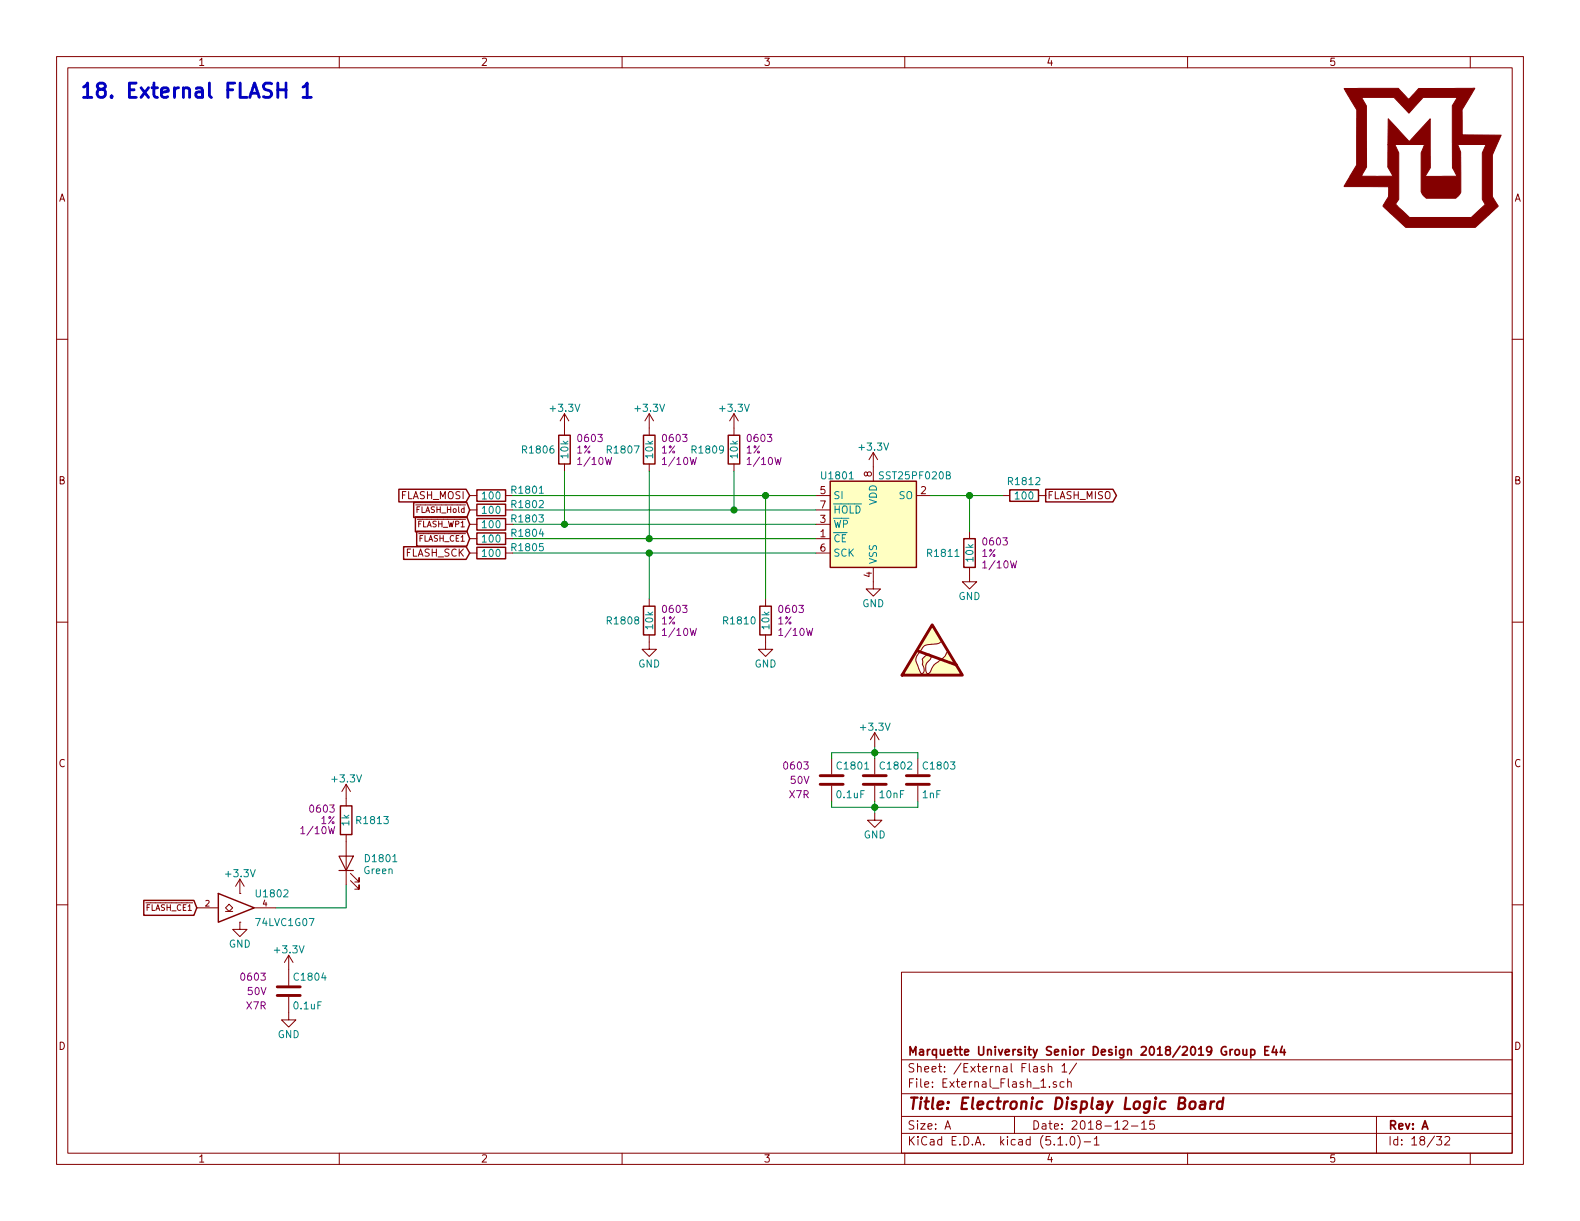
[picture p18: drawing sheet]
EESchema Schematic File Version 4
LIBS:LED_Display_Controller-cache
EELAYER 29 0
EELAYER END
$Descr A 11000 8500
encoding utf-8
Sheet 18 32
Title "Electronic Display Logic Board"
Date "2018-12-15"
Rev "A"
Comp "Marquette University Senior Design 2018/2019 Group E44"
Comment1 ""
Comment2 ""
Comment3 ""
Comment4 ""
$EndDescr
$Comp
L LED_Display_Local_Library:SST25PF020B U1801
U 1 1
P 6080 3650
F 0 "U1801" H 5830 3990 50  0000 C CNN
F 1 "SST25PF020B" H 6110 3990 50  0000 L CNN
F 2 "Housings_SOIC:SOIC-8_3.9x4.9mm_Pitch1.27mm" H 6080 3150 50  0001 C CIN
F 3 "http://ww1.microchip.com/downloads/en/DeviceDoc/20005135B.pdf" H 6080 3650 50  0001 C CNN
F 4 "SST25PF020B-80-4C-SAE-TCT-ND" H 6030 4190 40  0001 C CNN "Digi-Key PN"
	1    6080 3650
	1    0    0    -1  
$EndComp
$Comp
L power:GND #PWR01807
U 1 1
P 6080 4050
F 0 "#PWR01807" H 6080 3800 50  0001 C CNN
F 1 "GND" H 6080 3900 50  0000 C CNN
F 2 "" H 6080 4050 50  0001 C CNN
F 3 "" H 6080 4050 50  0001 C CNN
	1    6080 4050
	1    0    0    -1  
$EndComp
$Comp
L LED_Display_Local_Library:R_Custom R1810
U 1 1
P 5330 4320
F 0 "R1810" H 5270 4320 50  0000 R CNN
F 1 "10k" V 5330 4320 50  0000 C CNN
F 2 "Resistors_SMD:R_0603" H 5330 4320 50  0001 C CNN
F 3 "" H 5330 4320 50  0001 C CNN
F 4 "0603" H 5410 4400 50  0000 L CNN "display_footprint"
F 5 "1%" H 5410 4320 50  0000 L CNN "Tolerance"
F 6 "1/10W" H 5410 4240 50  0000 L CNN "Wattage"
F 7 "RMCF0603FT10K0CT-ND" H 5630 4720 60  0001 C CNN "Digi-Key PN"
	1    5330 4320
	1    0    0    -1  
$EndComp
$Comp
L LED_Display_Local_Library:R_Custom R1808
U 1 1
P 4520 4320
F 0 "R1808" H 4460 4320 50  0000 R CNN
F 1 "10k" V 4520 4320 50  0000 C CNN
F 2 "Resistors_SMD:R_0603" H 4520 4320 50  0001 C CNN
F 3 "" H 4520 4320 50  0001 C CNN
F 4 "0603" H 4600 4400 50  0000 L CNN "display_footprint"
F 5 "1%" H 4600 4320 50  0000 L CNN "Tolerance"
F 6 "1/10W" H 4600 4240 50  0000 L CNN "Wattage"
F 7 "RMCF0603FT10K0CT-ND" H 4820 4720 60  0001 C CNN "Digi-Key PN"
	1    4520 4320
	1    0    0    -1  
$EndComp
$Comp
L LED_Display_Local_Library:R_Custom R1809
U 1 1
P 5110 3130
F 0 "R1809" H 5050 3130 50  0000 R CNN
F 1 "10k" V 5110 3130 50  0000 C CNN
F 2 "Resistors_SMD:R_0603" H 5110 3130 50  0001 C CNN
F 3 "" H 5110 3130 50  0001 C CNN
F 4 "0603" H 5190 3210 50  0000 L CNN "display_footprint"
F 5 "1%" H 5190 3130 50  0000 L CNN "Tolerance"
F 6 "1/10W" H 5190 3050 50  0000 L CNN "Wattage"
F 7 "RMCF0603FT10K0CT-ND" H 5410 3530 60  0001 C CNN "Digi-Key PN"
	1    5110 3130
	1    0    0    -1  
$EndComp
$Comp
L LED_Display_Local_Library:R_Custom R1807
U 1 1
P 4520 3130
F 0 "R1807" H 4460 3130 50  0000 R CNN
F 1 "10k" V 4520 3130 50  0000 C CNN
F 2 "Resistors_SMD:R_0603" H 4520 3130 50  0001 C CNN
F 3 "" H 4520 3130 50  0001 C CNN
F 4 "0603" H 4600 3210 50  0000 L CNN "display_footprint"
F 5 "1%" H 4600 3130 50  0000 L CNN "Tolerance"
F 6 "1/10W" H 4600 3050 50  0000 L CNN "Wattage"
F 7 "RMCF0603FT10K0CT-ND" H 4820 3530 60  0001 C CNN "Digi-Key PN"
	1    4520 3130
	1    0    0    -1  
$EndComp
$Comp
L LED_Display_Local_Library:R_Custom R1806
U 1 1
P 3930 3130
F 0 "R1806" H 3870 3130 50  0000 R CNN
F 1 "10k" V 3930 3130 50  0000 C CNN
F 2 "Resistors_SMD:R_0603" H 3930 3130 50  0001 C CNN
F 3 "" H 3930 3130 50  0001 C CNN
F 4 "0603" H 4010 3210 50  0000 L CNN "display_footprint"
F 5 "1%" H 4010 3130 50  0000 L CNN "Tolerance"
F 6 "1/10W" H 4010 3050 50  0000 L CNN "Wattage"
F 7 "RMCF0603FT10K0CT-ND" H 4230 3530 60  0001 C CNN "Digi-Key PN"
	1    3930 3130
	1    0    0    -1  
$EndComp
$Comp
L LED_Display_Local_Library:R_Custom R1811
U 1 1
P 6750 3850
F 0 "R1811" H 6690 3850 50  0000 R CNN
F 1 "10k" V 6750 3850 50  0000 C CNN
F 2 "Resistors_SMD:R_0603" H 6750 3850 50  0001 C CNN
F 3 "" H 6750 3850 50  0001 C CNN
F 4 "0603" H 6830 3930 50  0000 L CNN "display_footprint"
F 5 "1%" H 6830 3850 50  0000 L CNN "Tolerance"
F 6 "1/10W" H 6830 3770 50  0000 L CNN "Wattage"
F 7 "RMCF0603FT10K0CT-ND" H 7050 4250 60  0001 C CNN "Digi-Key PN"
	1    6750 3850
	1    0    0    -1  
$EndComp
$Comp
L power:GND #PWR01803
U 1 1
P 4520 4470
F 0 "#PWR01803" H 4520 4220 50  0001 C CNN
F 1 "GND" H 4520 4320 50  0000 C CNN
F 2 "" H 4520 4470 50  0001 C CNN
F 3 "" H 4520 4470 50  0001 C CNN
	1    4520 4470
	1    0    0    -1  
$EndComp
$Comp
L power:GND #PWR01805
U 1 1
P 5330 4470
F 0 "#PWR01805" H 5330 4220 50  0001 C CNN
F 1 "GND" H 5330 4320 50  0000 C CNN
F 2 "" H 5330 4470 50  0001 C CNN
F 3 "" H 5330 4470 50  0001 C CNN
	1    5330 4470
	1    0    0    -1  
$EndComp
$Comp
L power:GND #PWR01810
U 1 1
P 6750 4000
F 0 "#PWR01810" H 6750 3750 50  0001 C CNN
F 1 "GND" H 6750 3850 50  0000 C CNN
F 2 "" H 6750 4000 50  0001 C CNN
F 3 "" H 6750 4000 50  0001 C CNN
	1    6750 4000
	1    0    0    -1  
$EndComp
$Comp
L LED_Display_Local_Library:R_Custom R1801
U 1 1
P 3420 3450
F 0 "R1801" V 3380 3580 50  0000 L CNN
F 1 "100" V 3420 3450 50  0000 C CNN
F 2 "Resistors_SMD:R_0603" H 3420 3450 50  0001 C CNN
F 3 "" H 3420 3450 50  0001 C CNN
F 4 "0603" V 3520 3450 50  0001 C CNN "display_footprint"
F 5 "1%" V 3620 3450 50  0001 C CNN "Tolerance"
F 6 "1/10W" V 3720 3450 50  0001 C CNN "Wattage"
F 7 "A106047CT-ND" H 3720 3850 60  0001 C CNN "Digi-Key PN"
	1    3420 3450
	0    1    1    0   
$EndComp
Wire Wire Line
	3570 3750 4520 3750
Wire Wire Line
	3570 3850 4520 3850
Wire Wire Line
	3570 3450 5330 3450
Wire Wire Line
	5680 3550 5110 3550
Wire Wire Line
	5110 3550 5110 3280
Wire Wire Line
	5330 3450 5330 4170
Connection ~ 5330 3450
Wire Wire Line
	5330 3450 5680 3450
Wire Wire Line
	4520 4170 4520 3850
Wire Wire Line
	4520 3280 4520 3750
Connection ~ 4520 3750
Wire Wire Line
	4520 3750 5680 3750
Wire Wire Line
	3930 3280 3930 3650
Wire Wire Line
	3930 3650 5680 3650
Connection ~ 3930 3650
$Comp
L LED_Display_Local_Library:R_Custom R1812
U 1 1
P 7130 3450
F 0 "R1812" V 7030 3450 50  0000 C CNN
F 1 "100" V 7130 3450 50  0000 C CNN
F 2 "Resistors_SMD:R_0603" H 7130 3450 50  0001 C CNN
F 3 "" H 7130 3450 50  0001 C CNN
F 4 "0603" V 7230 3450 50  0001 C CNN "display_footprint"
F 5 "1%" V 7330 3450 50  0001 C CNN "Tolerance"
F 6 "1/10W" V 7430 3450 50  0001 C CNN "Wattage"
F 7 "A106047CT-ND" H 7430 3850 60  0001 C CNN "Digi-Key PN"
	1    7130 3450
	0    1    1    0   
$EndComp
Wire Wire Line
	6980 3450 6750 3450
Wire Wire Line
	6750 3700 6750 3450
Connection ~ 6750 3450
Wire Wire Line
	6750 3450 6480 3450
Text GLabel 7280 3450 2    50   Output ~ 0
FLASH_MISO
$Comp
L LED_Display_Local_Library:C_Custom C?
U 1 1
P 5790 5430
AR Path="/5BAAE16C/5BB51B5A" Ref="C?"  Part="1" 
AR Path="/5BB181D8/5BB51B5A" Ref="C?"  Part="1" 
AR Path="/5BB2595E/5BB51B5A" Ref="C1801"  Part="1" 
F 0 "C1801" H 5815 5530 50  0000 L CNN
F 1 "0.1uF" H 5815 5330 50  0000 L CNN
F 2 "Capacitors_SMD:C_0603" H 5828 5280 50  0001 C CNN
F 3 "" H 5815 5530 50  0001 C CNN
F 4 "0603" H 5640 5530 50  0000 R CNN "display_footprint"
F 5 "50V" H 5640 5430 50  0000 R CNN "Voltage"
F 6 "X7R" H 5640 5330 50  0000 R CNN "Dielectric"
F 7 "311-1344-1-ND" H 6215 5930 60  0001 C CNN "Digi-Key PN"
	1    5790 5430
	1    0    0    -1  
$EndComp
$Comp
L LED_Display_Local_Library:C_Custom C?
U 1 1
P 6090 5430
AR Path="/5BAAE16C/5BB51B65" Ref="C?"  Part="1" 
AR Path="/5BB181D8/5BB51B65" Ref="C?"  Part="1" 
AR Path="/5BB2595E/5BB51B65" Ref="C1802"  Part="1" 
F 0 "C1802" H 6115 5530 50  0000 L CNN
F 1 "10nF" H 6115 5330 50  0000 L CNN
F 2 "Capacitors_SMD:C_0603" H 6128 5280 50  0001 C CNN
F 3 "" H 6115 5530 50  0001 C CNN
F 4 "0603" H 5940 5530 50  0001 R CNN "display_footprint"
F 5 "50V" H 5940 5430 50  0001 R CNN "Voltage"
F 6 "X7R" H 5940 5330 50  0001 R CNN "Dielectric"
F 7 "1276-1921-1-ND" H 6515 5930 60  0001 C CNN "Digi-Key PN"
	1    6090 5430
	1    0    0    -1  
$EndComp
$Comp
L LED_Display_Local_Library:C_Custom C?
U 1 1
P 6390 5430
AR Path="/5BAAE16C/5BB51B70" Ref="C?"  Part="1" 
AR Path="/5BB181D8/5BB51B70" Ref="C?"  Part="1" 
AR Path="/5BB2595E/5BB51B70" Ref="C1803"  Part="1" 
F 0 "C1803" H 6415 5530 50  0000 L CNN
F 1 "1nF" H 6415 5330 50  0000 L CNN
F 2 "Capacitors_SMD:C_0603" H 6428 5280 50  0001 C CNN
F 3 "" H 6415 5530 50  0001 C CNN
F 4 "0603" H 6240 5530 50  0001 R CNN "display_footprint"
F 5 "50V" H 6240 5430 50  0001 R CNN "Voltage"
F 6 "X7R" H 6240 5330 50  0001 R CNN "Dielectric"
F 7 "1276-1018-1-ND" H 6815 5930 60  0001 C CNN "Digi-Key PN"
	1    6390 5430
	1    0    0    -1  
$EndComp
$Comp
L power:GND #PWR?
U 1 1
P 6090 5660
AR Path="/5BAAE16C/5BB51B77" Ref="#PWR?"  Part="1" 
AR Path="/5BB181D8/5BB51B77" Ref="#PWR?"  Part="1" 
AR Path="/5BB2595E/5BB51B77" Ref="#PWR01809"  Part="1" 
F 0 "#PWR01809" H 6090 5410 50  0001 C CNN
F 1 "GND" H 6090 5510 50  0000 C CNN
F 2 "" H 6090 5660 50  0001 C CNN
F 3 "" H 6090 5660 50  0001 C CNN
	1    6090 5660
	1    0    0    -1  
$EndComp
Wire Wire Line
	6090 5660 6090 5620
Wire Wire Line
	6090 5620 5790 5620
Wire Wire Line
	5790 5620 5790 5580
Connection ~ 6090 5620
Wire Wire Line
	6090 5620 6090 5580
Wire Wire Line
	6090 5620 6390 5620
Wire Wire Line
	6390 5620 6390 5580
$Comp
L power:+3.3V #PWR?
U 1 1
P 6090 5200
AR Path="/5BAAE16C/5BB51B84" Ref="#PWR?"  Part="1" 
AR Path="/5BB181D8/5BB51B84" Ref="#PWR?"  Part="1" 
AR Path="/5BB2595E/5BB51B84" Ref="#PWR01808"  Part="1" 
F 0 "#PWR01808" H 6090 5050 50  0001 C CNN
F 1 "+3.3V" H 6090 5340 50  0000 C CNN
F 2 "" H 6090 5200 50  0001 C CNN
F 3 "" H 6090 5200 50  0001 C CNN
	1    6090 5200
	1    0    0    -1  
$EndComp
Wire Wire Line
	6090 5200 6090 5240
Wire Wire Line
	5790 5280 5790 5240
Wire Wire Line
	5790 5240 6090 5240
Wire Wire Line
	6390 5240 6390 5280
Connection ~ 6090 5240
Wire Wire Line
	6090 5240 6090 5280
Wire Wire Line
	6090 5240 6390 5240
$Comp
L LED_Display_Local_Library:R_Custom R1802
U 1 1
P 3420 3550
F 0 "R1802" V 3380 3680 50  0000 L CNN
F 1 "100" V 3420 3550 50  0000 C CNN
F 2 "Resistors_SMD:R_0603" H 3420 3550 50  0001 C CNN
F 3 "" H 3420 3550 50  0001 C CNN
F 4 "0603" V 3520 3550 50  0001 C CNN "display_footprint"
F 5 "1%" V 3620 3550 50  0001 C CNN "Tolerance"
F 6 "1/10W" V 3720 3550 50  0001 C CNN "Wattage"
F 7 "A106047CT-ND" H 3720 3950 60  0001 C CNN "Digi-Key PN"
	1    3420 3550
	0    1    1    0   
$EndComp
$Comp
L LED_Display_Local_Library:R_Custom R1804
U 1 1
P 3420 3750
F 0 "R1804" V 3380 3880 50  0000 L CNN
F 1 "100" V 3420 3750 50  0000 C CNN
F 2 "Resistors_SMD:R_0603" H 3420 3750 50  0001 C CNN
F 3 "" H 3420 3750 50  0001 C CNN
F 4 "0603" V 3520 3750 50  0001 C CNN "display_footprint"
F 5 "1%" V 3620 3750 50  0001 C CNN "Tolerance"
F 6 "1/10W" V 3720 3750 50  0001 C CNN "Wattage"
F 7 "A106047CT-ND" H 3720 4150 60  0001 C CNN "Digi-Key PN"
	1    3420 3750
	0    1    1    0   
$EndComp
$Comp
L LED_Display_Local_Library:R_Custom R1805
U 1 1
P 3420 3850
F 0 "R1805" V 3380 3980 50  0000 L CNN
F 1 "100" V 3420 3850 50  0000 C CNN
F 2 "Resistors_SMD:R_0603" H 3420 3850 50  0001 C CNN
F 3 "" H 3420 3850 50  0001 C CNN
F 4 "0603" V 3520 3850 50  0001 C CNN "display_footprint"
F 5 "1%" V 3620 3850 50  0001 C CNN "Tolerance"
F 6 "1/10W" V 3720 3850 50  0001 C CNN "Wattage"
F 7 "A106047CT-ND" H 3720 4250 60  0001 C CNN "Digi-Key PN"
	1    3420 3850
	0    1    1    0   
$EndComp
Wire Wire Line
	5110 3550 3570 3550
Connection ~ 5110 3550
Text GLabel 3270 3550 0    40   Input ~ 0
~FLASH_Hold
Text GLabel 3270 3850 0    50   Input ~ 0
FLASH_SCK
Text GLabel 3270 3750 0    40   Input ~ 0
~FLASH_CE1
Text GLabel 3270 3450 0    50   Input ~ 0
FLASH_MOSI
$Comp
L LED_Display_Local_Library:R_Custom R1803
U 1 1
P 3420 3650
F 0 "R1803" V 3380 3780 50  0000 L CNN
F 1 "100" V 3420 3650 50  0000 C CNN
F 2 "Resistors_SMD:R_0603" H 3420 3650 50  0001 C CNN
F 3 "" H 3420 3650 50  0001 C CNN
F 4 "0603" V 3520 3650 50  0001 C CNN "display_footprint"
F 5 "1%" V 3620 3650 50  0001 C CNN "Tolerance"
F 6 "1/10W" V 3720 3650 50  0001 C CNN "Wattage"
F 7 "A106047CT-ND" H 3720 4050 60  0001 C CNN "Digi-Key PN"
	1    3420 3650
	0    1    1    0   
$EndComp
Wire Wire Line
	3570 3650 3930 3650
Text GLabel 3270 3650 0    40   Input ~ 0
~FLASH_WP1
$Comp
L power:+3.3V #PWR01801
U 1 1
P 3930 2980
F 0 "#PWR01801" H 3930 2830 50  0001 C CNN
F 1 "+3.3V" H 3930 3120 50  0000 C CNN
F 2 "" H 3930 2980 50  0001 C CNN
F 3 "" H 3930 2980 50  0001 C CNN
	1    3930 2980
	1    0    0    -1  
$EndComp
$Comp
L power:+3.3V #PWR01802
U 1 1
P 4520 2980
F 0 "#PWR01802" H 4520 2830 50  0001 C CNN
F 1 "+3.3V" H 4520 3120 50  0000 C CNN
F 2 "" H 4520 2980 50  0001 C CNN
F 3 "" H 4520 2980 50  0001 C CNN
	1    4520 2980
	1    0    0    -1  
$EndComp
$Comp
L power:+3.3V #PWR01804
U 1 1
P 5110 2980
F 0 "#PWR01804" H 5110 2830 50  0001 C CNN
F 1 "+3.3V" H 5110 3120 50  0000 C CNN
F 2 "" H 5110 2980 50  0001 C CNN
F 3 "" H 5110 2980 50  0001 C CNN
	1    5110 2980
	1    0    0    -1  
$EndComp
$Comp
L power:+3.3V #PWR01806
U 1 1
P 6080 3250
F 0 "#PWR01806" H 6080 3100 50  0001 C CNN
F 1 "+3.3V" H 6080 3390 50  0000 C CNN
F 2 "" H 6080 3250 50  0001 C CNN
F 3 "" H 6080 3250 50  0001 C CNN
	1    6080 3250
	1    0    0    -1  
$EndComp
$Comp
L Graphic:SYM_ESD_Large #SYM?
U 1 1
P 6490 4500
AR Path="/5BAAE0FA/5C022133" Ref="#SYM?"  Part="1" 
AR Path="/5BB182B1/5C022133" Ref="#SYM?"  Part="1" 
AR Path="/5BB2595E/5C022133" Ref="#SYM1801"  Part="1" 
F 0 "#SYM1801" H 6490 4700 50  0001 C CNN
F 1 "SYM_ESD_Large" H 6490 4250 50  0001 C CNN
F 2 "" H 6485 4470 50  0001 C CNN
F 3 "~" H 6485 4470 50  0001 C CNN
	1    6490 4500
	1    0    0    -1  
$EndComp
Text Notes 550  700  0    100  ~ 20
18. External FLASH 1
$Comp
L LED_Display_Local_Library:MU_Logo #G1801
U 1 1
P 9900 1100
F 0 "#G1801" H 9900 614 60  0001 C CNN
F 1 "MU_Logo" H 9900 1586 60  0001 C CNN
F 2 "" H 9900 1100 50  0001 C CNN
F 3 "" H 9900 1100 50  0001 C CNN
	1    9900 1100
	1    0    0    -1  
$EndComp
Connection ~ 4520 3850
Wire Wire Line
	4520 3850 5680 3850
$Comp
L LED_Display_Local_Library:C_Custom C?
U 1 1
P 2010 6900
AR Path="/5BAAE16C/5C15F697" Ref="C?"  Part="1" 
AR Path="/5BB181D8/5C15F697" Ref="C?"  Part="1" 
AR Path="/5BB2595E/5C15F697" Ref="C1804"  Part="1" 
F 0 "C1804" H 2035 7000 50  0000 L CNN
F 1 "0.1uF" H 2035 6800 50  0000 L CNN
F 2 "Capacitors_SMD:C_0603" H 2048 6750 50  0001 C CNN
F 3 "" H 2035 7000 50  0001 C CNN
F 4 "0603" H 1860 7000 50  0000 R CNN "display_footprint"
F 5 "50V" H 1860 6900 50  0000 R CNN "Voltage"
F 6 "X7R" H 1860 6800 50  0000 R CNN "Dielectric"
F 7 "311-1344-1-ND" H 2435 7400 60  0001 C CNN "Digi-Key PN"
	1    2010 6900
	1    0    0    -1  
$EndComp
$Comp
L LED_Display_Local_Library:74LVC1G07_Power U1802
U 1 1
P 1670 6320
F 0 "U1802" H 1770 6420 50  0000 L CNN
F 1 "74LVC1G07" H 1770 6220 50  0000 L CNN
F 2 "TO_SOT_Packages_SMD:SOT-353_SC-70-5" H 1670 6320 50  0001 C CNN
F 3 "http://www.ti.com/lit/sg/scyt129e/scyt129e.pdf" H 1670 6320 50  0001 C CNN
F 4 "296-8486-1-ND" H 1670 6320 50  0001 C CNN "Digi-Key PN"
	1    1670 6320
	1    0    0    -1  
$EndComp
$Comp
L power:+3.3V #PWR01811
U 1 1
P 1670 6220
F 0 "#PWR01811" H 1670 6070 50  0001 C CNN
F 1 "+3.3V" H 1670 6360 50  0000 C CNN
F 2 "" H 1670 6220 50  0001 C CNN
F 3 "" H 1670 6220 50  0001 C CNN
	1    1670 6220
	1    0    0    -1  
$EndComp
$Comp
L power:+3.3V #PWR01813
U 1 1
P 2010 6750
F 0 "#PWR01813" H 2010 6600 50  0001 C CNN
F 1 "+3.3V" H 2010 6890 50  0000 C CNN
F 2 "" H 2010 6750 50  0001 C CNN
F 3 "" H 2010 6750 50  0001 C CNN
	1    2010 6750
	1    0    0    -1  
$EndComp
$Comp
L power:GND #PWR01814
U 1 1
P 2010 7050
F 0 "#PWR01814" H 2010 6800 50  0001 C CNN
F 1 "GND" H 2010 6900 50  0000 C CNN
F 2 "" H 2010 7050 50  0001 C CNN
F 3 "" H 2010 7050 50  0001 C CNN
	1    2010 7050
	1    0    0    -1  
$EndComp
$Comp
L power:GND #PWR01812
U 1 1
P 1670 6420
F 0 "#PWR01812" H 1670 6170 50  0001 C CNN
F 1 "GND" H 1670 6270 50  0000 C CNN
F 2 "" H 1670 6420 50  0001 C CNN
F 3 "" H 1670 6420 50  0001 C CNN
	1    1670 6420
	1    0    0    -1  
$EndComp
Text GLabel 1370 6320 0    40   Input ~ 0
~FLASH_CE1
$Comp
L power:+3.3V #PWR?
U 1 1
P 2410 5560
AR Path="/5BB844FD/5C166A81" Ref="#PWR?"  Part="1" 
AR Path="/5BF346B3/5C166A81" Ref="#PWR?"  Part="1" 
AR Path="/5BB2595E/5C166A81" Ref="#PWR01815"  Part="1" 
F 0 "#PWR01815" H 2410 5410 50  0001 C CNN
F 1 "+3.3V" H 2410 5700 50  0000 C CNN
F 2 "" H 2410 5560 50  0001 C CNN
F 3 "" H 2410 5560 50  0001 C CNN
	1    2410 5560
	1    0    0    -1  
$EndComp
Wire Wire Line
	1920 6320 2410 6320
Wire Wire Line
	2410 6320 2410 6160
$Comp
L LED_Display_Local_Library:R_Custom R?
U 1 1
P 2410 5710
AR Path="/5BAAE1F3/5C166A8D" Ref="R?"  Part="1" 
AR Path="/5BAAE1DC/5C166A8D" Ref="R?"  Part="1" 
AR Path="/5BAAE16C/5C166A8D" Ref="R?"  Part="1" 
AR Path="/5BB844FD/5C166A8D" Ref="R?"  Part="1" 
AR Path="/5BF346B3/5C166A8D" Ref="R?"  Part="1" 
AR Path="/5BB2595E/5C166A8D" Ref="R1813"  Part="1" 
F 0 "R1813" H 2350 5710 50  0000 R CNN
F 1 "1k" V 2410 5710 50  0000 C CNN
F 2 "Resistors_SMD:R_0603" H 2410 5710 50  0001 C CNN
F 3 "" H 2410 5710 50  0001 C CNN
F 4 "0603" H 2480 5790 50  0000 L CNN "display_footprint"
F 5 "1%" H 2480 5710 50  0000 L CNN "Tolerance"
F 6 "1/10W" H 2480 5640 50  0000 L CNN "Wattage"
F 7 "RMCF0603FT1K00CT-ND" H 2710 6110 60  0001 C CNN "Digi-Key PN"
	1    2410 5710
	-1   0    0    -1  
$EndComp
$Comp
L Device:LED D?
U 1 1
P 2410 6010
AR Path="/5BB844FD/5C166A95" Ref="D?"  Part="1" 
AR Path="/5BF346B3/5C166A95" Ref="D?"  Part="1" 
AR Path="/5BB2595E/5C166A95" Ref="D1801"  Part="1" 
F 0 "D1801" V 2440 5890 50  0000 R CNN
F 1 "Green" V 2357 5893 50  0000 R CNN
F 2 "LEDs:LED_0603" H 2410 6010 50  0001 C CNN
F 3 "~" H 2410 6010 50  0001 C CNN
F 4 "160-1446-1-ND" H -2600 3010 50  0001 C CNN "Digi-Key PN"
	1    2410 6010
	0    -1   -1   0   
$EndComp
$EndSCHEMATC
